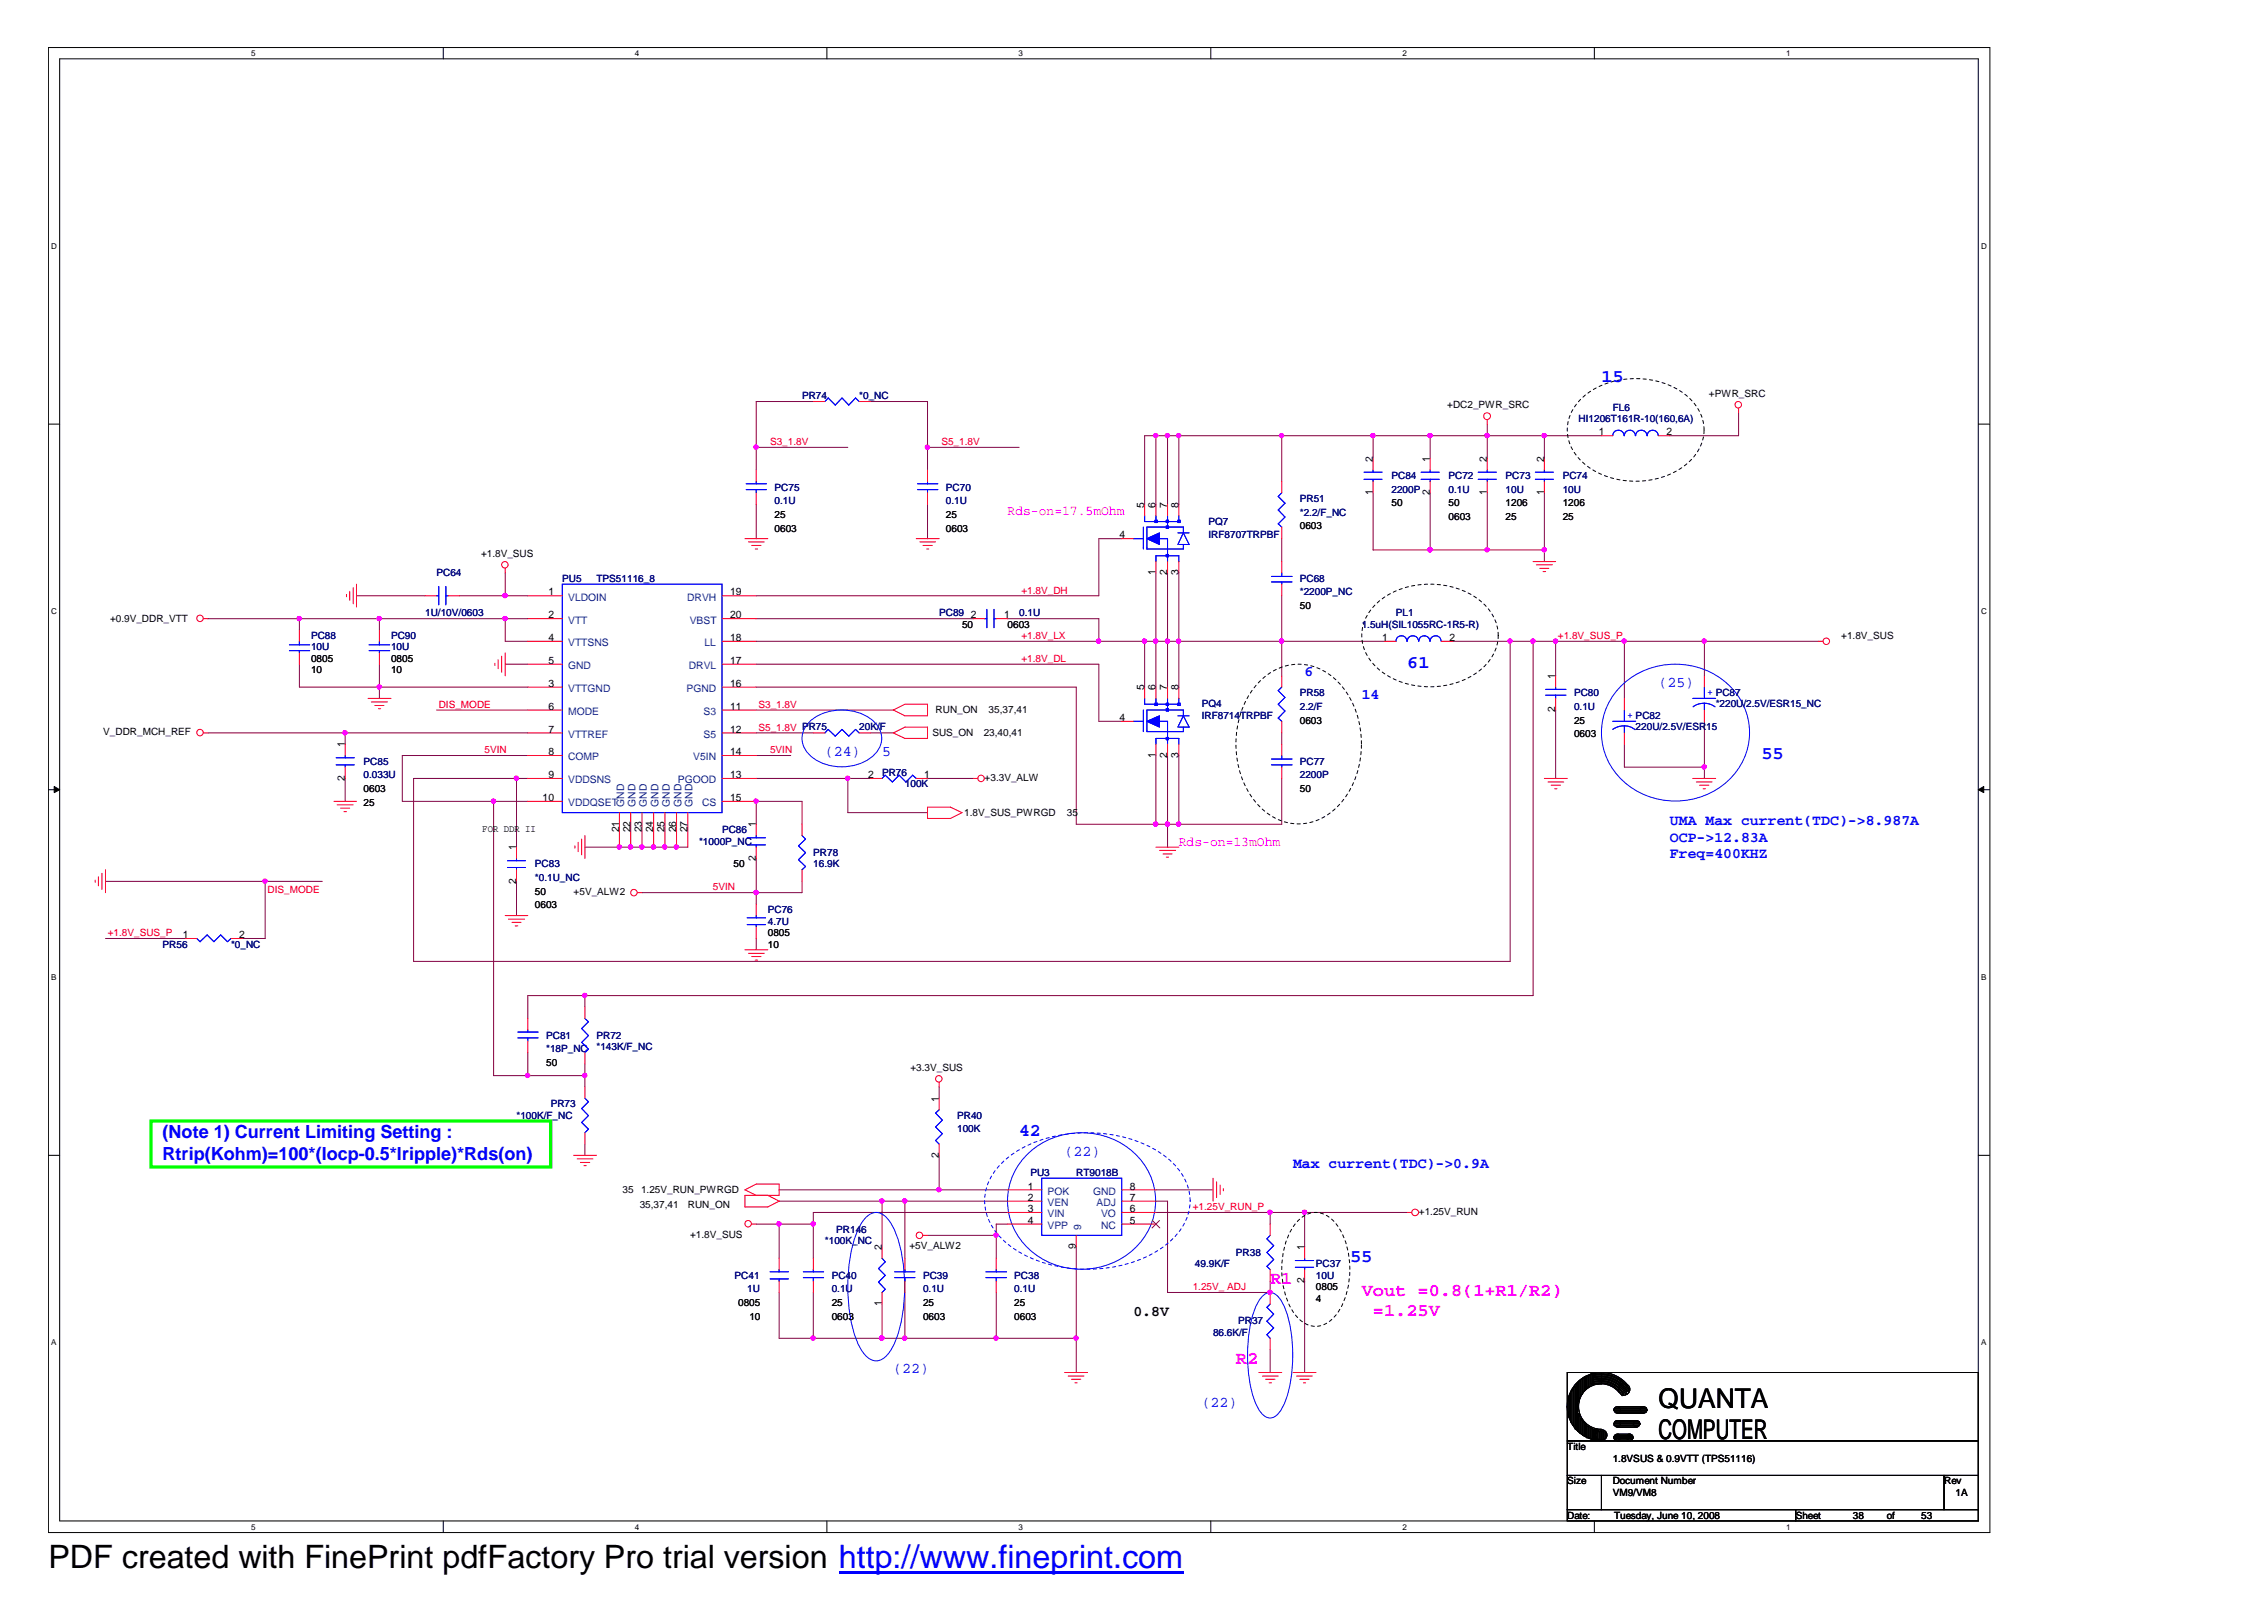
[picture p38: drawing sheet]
<svg xmlns="http://www.w3.org/2000/svg" width="297mm" height="210mm" viewBox="0 0 297 210" stroke-linecap="round" stroke-linejoin="round" font-family="sans-serif">
<defs><g id="words">
<text font-size="4.2" x="6.3" y="205.7">PDF created with FinePrint pdfFactory Pro trial version http://www.fineprint.com</text>
<g font-size="3.6">
<text x="217.6" y="184.7">QUANTA</text>
<text x="217.6" y="188.8">COMPUTER</text>
</g>
<g font-size="2.4" fill="#00f">
<text x="210.1" y="50.1">15</text>
<text x="184.7" y="87.6">61</text>
<text x="231.1" y="99.6">55</text>
<text x="21.3" y="149.3">(Note 1) Current Limiting Setting :</text>
<text x="133.7" y="149">42</text>
<text x="21.3" y="152.1">Rtrip(Kohm)=100*(Iocp-0.5*Iripple)*Rds(on)</text>
<text x="177.2" y="165.5">55</text>
</g>
<g font-size="2.4" fill="#f0f">
<text x="166.7" y="168.5">R1</text>
<text x="178.7" y="170">Vout =0.8(1+R1/R2)</text>
<text x="180.2" y="172.7">=1.25V</text>
<text x="162.2" y="179">R2</text>
</g>
<g font-size="1.9" fill="#00f">
<text x="171.2" y="88.7">6</text>
<text x="178.7" y="91.8">14</text>
<text x="217.6" y="90.2">(25)</text>
<text x="108.2" y="99.2">(24)</text>
<text x="115.7" y="99.2">5</text>
<text x="219.1" y="108.2">UMA Max current(TDC)-&gt;8.987A</text>
<text x="219.1" y="110.4">OCP-&gt;12.83A</text>
<text x="219.1" y="112.6">Freq=400KHZ</text>
<text x="139.7" y="151.6">(22)</text>
<text x="169.7" y="153.2">Max current(TDC)-&gt;0.9A</text>
<text x="117.2" y="180.1">(22)</text>
<text x="157.7" y="184.6">(22)</text>
</g>
<text font-size="1.9" x="148.7" y="172.7">0.8V</text>
<g font-size="1.8" fill="#f0f">
<text x="132.2" y="67.6">Rds-on=17.5mOhm</text>
<text x="154.7" y="111">Rds-on=13mOhm</text>
</g>
<g font-size="1.4">
<text x="209.8" y="57.1">1</text>
<text x="218.7" y="57.1">2</text>
<text x="180.1" y="65" transform="rotate(-90 180.1 65)">1</text>
<text x="180.1" y="60.6" transform="rotate(-90 180.1 60.6)">2</text>
<text x="187.6" y="65" transform="rotate(-90 187.6 65)">2</text>
<text x="187.6" y="60.6" transform="rotate(-90 187.6 60.6)">1</text>
<text x="195.1" y="65" transform="rotate(-90 195.1 65)">1</text>
<text x="195.1" y="60.6" transform="rotate(-90 195.1 60.6)">2</text>
<text x="202.6" y="65" transform="rotate(-90 202.6 65)">1</text>
<text x="202.6" y="60.6" transform="rotate(-90 202.6 60.6)">2</text>
<text x="146.9" y="70.6">4</text>
<text x="150.2" y="66.6" transform="rotate(-90 150.2 66.6)">5</text>
<text x="151.6" y="66.6" transform="rotate(-90 151.6 66.6)">6</text>
<text x="153.2" y="66.6" transform="rotate(-90 153.2 66.6)">7</text>
<text x="154.6" y="66.6" transform="rotate(-90 154.6 66.6)">8</text>
<text x="151.6" y="75.5" transform="rotate(-90 151.6 75.5)">1</text>
<text x="153.2" y="75.5" transform="rotate(-90 153.2 75.5)">2</text>
<text x="154.6" y="75.5" transform="rotate(-90 154.6 75.5)">3</text>
<text x="72" y="78.1">1</text>
<text x="72" y="81.1">2</text>
<text x="95.8" y="81.1">20</text>
<text x="95.8" y="78.1">19</text>
<text x="127.4" y="81.1">2</text>
<text x="131.8" y="81.1">1</text>
<text x="72" y="87.1">5</text>
<text x="72" y="84.1">4</text>
<text x="95.8" y="84.1">18</text>
<text x="95.8" y="87.1">17</text>
<text x="181.4" y="84.1">1</text>
<text x="190.2" y="84.1">2</text>
<text x="204.1" y="89.1" transform="rotate(-90 204.1 89.1)">1</text>
<text x="72" y="90.1">3</text>
<text x="72" y="93.1">6</text>
<text x="95.8" y="90.1">16</text>
<text x="95.8" y="93.1">11</text>
<text x="146.9" y="94.6">4</text>
<text x="150.2" y="90.6" transform="rotate(-90 150.2 90.6)">5</text>
<text x="151.6" y="90.6" transform="rotate(-90 151.6 90.6)">6</text>
<text x="153.2" y="90.6" transform="rotate(-90 153.2 90.6)">7</text>
<text x="154.6" y="90.6" transform="rotate(-90 154.6 90.6)">8</text>
<text x="204.1" y="93.4" transform="rotate(-90 204.1 93.4)">2</text>
<text x="45.3" y="98.1" transform="rotate(-90 45.3 98.1)">1</text>
<text x="72" y="99.1">8</text>
<text x="72" y="96.1">7</text>
<text x="95.8" y="99.1">14</text>
<text x="95.8" y="96.1">12</text>
<text x="151.6" y="99.5" transform="rotate(-90 151.6 99.5)">1</text>
<text x="153.2" y="99.5" transform="rotate(-90 153.2 99.5)">2</text>
<text x="154.6" y="99.5" transform="rotate(-90 154.6 99.5)">3</text>
<text x="45.3" y="102.5" transform="rotate(-90 45.3 102.5)">2</text>
<text x="71.2" y="105.1">10</text>
<text x="72" y="102.1">9</text>
<text x="95.8" y="105.1">15</text>
<text x="95.8" y="102.1">13</text>
<text x="113.9" y="102.1">2</text>
<text x="121.3" y="102.1">1</text>
<text x="67.7" y="111.6" transform="rotate(-90 67.7 111.6)">1</text>
<text x="81.2" y="109.2" transform="rotate(-90 81.2 109.2)">21</text>
<text x="82.7" y="109.2" transform="rotate(-90 82.7 109.2)">22</text>
<text x="84.2" y="109.2" transform="rotate(-90 84.2 109.2)">23</text>
<text x="85.7" y="109.2" transform="rotate(-90 85.7 109.2)">24</text>
<text x="87.2" y="109.2" transform="rotate(-90 87.2 109.2)">25</text>
<text x="88.7" y="109.2" transform="rotate(-90 88.7 109.2)">26</text>
<text x="90.2" y="109.2" transform="rotate(-90 90.2 109.2)">27</text>
<text x="99.2" y="113" transform="rotate(-90 99.2 113)">2</text>
<text x="99.2" y="108.6" transform="rotate(-90 99.2 108.6)">1</text>
<text x="67.7" y="115.9" transform="rotate(-90 67.7 115.9)">2</text>
<text x="24" y="123.1">1</text>
<text x="31.4" y="123.1">2</text>
<text x="123.2" y="144.5" transform="rotate(-90 123.2 144.5)">1</text>
<text x="123.2" y="151.9" transform="rotate(-90 123.2 151.9)">2</text>
<text x="134.9" y="156.1">1</text>
<text x="134.9" y="157.5">2</text>
<text x="134.9" y="159">3</text>
<text x="134.9" y="160.5">4</text>
<text x="148.3" y="160.5">5</text>
<text x="148.3" y="159">6</text>
<text x="148.3" y="157.5">7</text>
<text x="148.3" y="156.1">8</text>
<text x="115.7" y="164" transform="rotate(-90 115.7 164)">2</text>
<text x="141.2" y="163.9" transform="rotate(-90 141.2 163.9)">9</text>
<text x="171.2" y="164" transform="rotate(-90 171.2 164)">1</text>
<text x="115.7" y="171.4" transform="rotate(-90 115.7 171.4)">1</text>
<text x="171.2" y="168.4" transform="rotate(-90 171.2 168.4)">2</text>
</g>
<g font-size="1.4" fill="#004080">
<text x="74.5" y="78.8">VLDOIN</text>
<text x="74.5" y="81.8">VTT</text>
<text x="90.2" y="78.8">DRVH</text>
<text x="90.5" y="81.8">VBST</text>
<text x="74.5" y="87.8">GND</text>
<text x="74.5" y="84.8">VTTSNS</text>
<text x="90.4" y="87.8">DRVL</text>
<text x="92.5" y="84.8">LL</text>
<text x="74.5" y="90.8">VTTGND</text>
<text x="74.5" y="93.8">MODE</text>
<text x="90.1" y="90.8">PGND</text>
<text x="92.3" y="93.8">S3</text>
<text x="74.5" y="99.8">COMP</text>
<text x="74.5" y="96.8">VTTREF</text>
<text x="91" y="99.8">V5IN</text>
<text x="92.3" y="96.8">S5</text>
<text x="74.5" y="102.8">VDDSNS</text>
<text x="74.5" y="105.8">VDDQSET</text>
<text x="81.9" y="105.8" transform="rotate(-90 81.9 105.8)">GND</text>
<text x="83.4" y="105.8" transform="rotate(-90 83.4 105.8)">GND</text>
<text x="84.9" y="105.8" transform="rotate(-90 84.9 105.8)">GND</text>
<text x="86.4" y="105.8" transform="rotate(-90 86.4 105.8)">GND</text>
<text x="87.9" y="105.8" transform="rotate(-90 87.9 105.8)">GND</text>
<text x="88.9" y="102.8">PGOOD</text>
<text x="89.4" y="105.8" transform="rotate(-90 89.4 105.8)">GND</text>
<text x="90.9" y="105.8" transform="rotate(-90 90.9 105.8)">GND</text>
<text x="92.1" y="105.8">CS</text>
<text x="137.5" y="156.7">POK</text>
<text x="137.5" y="158.2">VEN</text>
<text x="137.5" y="159.7">VIN</text>
<text x="137.5" y="161.2">VPP</text>
<text x="141.9" y="161.3" transform="rotate(-90 141.9 161.3)">9</text>
<text x="143.4" y="156.7">GND</text>
<text x="143.9" y="158.2">ADJ</text>
<text x="144.5" y="161.2">NC</text>
<text x="144.5" y="159.7">VO</text>
</g>
<g font-size="1.3" fill="#000080">
<text x="105.2" y="52.4">PR74</text>
<text x="112.7" y="52.4">*0_NC</text>
<text x="211.6" y="53.9">FL6</text>
<text x="207.1" y="55.3">HI1206T161R-10(160,6A)</text>
<text x="101.6" y="64.4">PC75</text>
<text x="124.1" y="64.4">PC70</text>
<text x="170.6" y="65.8">PR51</text>
<text x="182.6" y="62.8">PC84</text>
<text x="182.6" y="64.7">2200P</text>
<text x="190.1" y="62.8">PC72</text>
<text x="190.1" y="64.7">0.1U</text>
<text x="197.6" y="62.8">PC73</text>
<text x="197.6" y="64.7">10U</text>
<text x="205.1" y="62.8">PC74</text>
<text x="205.1" y="64.7">10U</text>
<text x="101.6" y="66.1">0.1U</text>
<text x="124.1" y="66.1">0.1U</text>
<text x="158.6" y="68.8">PQ7</text>
<text x="158.6" y="70.6">IRF8707TRPBF</text>
<text x="170.6" y="67.7">*2.2/F_NC</text>
<text x="57.3" y="75.6">PC64</text>
<text x="73.8" y="76.3">PU5</text>
<text x="78.3" y="76.3">TPS51116_8</text>
<text x="170.6" y="76.3">PC68</text>
<text x="40.8" y="83.8">PC88</text>
<text x="51.3" y="83.8">PC90</text>
<text x="55.8" y="80.8">1U/10V/0603</text>
<text x="123.2" y="80.8">PC89</text>
<text x="133.7" y="80.8">0.1U</text>
<text x="170.6" y="78.1">*2200P_NC</text>
<text x="178.7" y="82.4">1.5uH(SIL1055RC-1R5-R)</text>
<text x="183.2" y="80.8">PL1</text>
<text x="40.8" y="85.3">10U</text>
<text x="51.3" y="85.3">10U</text>
<text x="112.7" y="95.8">20K/F</text>
<text x="157.7" y="92.8">PQ4</text>
<text x="157.7" y="94.3">IRF8714TRPBF</text>
<text x="170.6" y="91.3">PR58</text>
<text x="170.6" y="93.1">2.2/F</text>
<text x="206.5" y="91.3">PC80</text>
<text x="206.5" y="93.1">0.1U</text>
<text x="214.6" y="95.8">220U/2.5V/ESR15</text>
<text x="225.1" y="92.8">*220U/2.5V/ESR15_NC</text>
<text x="47.7" y="100.3">PC85</text>
<text x="115.7" y="101.8">PR76</text>
<text x="170.6" y="100.3">PC77</text>
<text x="47.7" y="102.1">0.033U</text>
<text x="118.7" y="103.3">100K</text>
<text x="170.6" y="102.1">2200P</text>
<text x="70.2" y="113.8">PC83</text>
<text x="91.7" y="110.8">*1000P_NC</text>
<text x="94.7" y="109.3">PC86</text>
<text x="106.7" y="112.3">PR78</text>
<text x="106.7" y="113.8">16.9K</text>
<text x="70.2" y="115.6">*0.1U_NC</text>
<text x="100.8" y="119.8">PC76</text>
<text x="21.3" y="124.3">PR56</text>
<text x="30.3" y="124.3">*0_NC</text>
<text x="100.8" y="121.3">4.7U</text>
<text x="71.7" y="136.3">PC81</text>
<text x="78.3" y="136.3">PR72</text>
<text x="78.3" y="137.8">*143K/F_NC</text>
<text x="71.7" y="138.1">*18P_NC</text>
<text x="67.8" y="146.8">*100K/F_NC</text>
<text x="72.3" y="145.3">PR73</text>
<text x="125.6" y="146.8">PR40</text>
<text x="125.6" y="148.6">100K</text>
<text x="135.2" y="154.3">PU3</text>
<text x="141.2" y="154.3">RT9018B</text>
<text x="109.7" y="161.8">PR146</text>
<text x="96.4" y="167.7">PC41</text>
<text x="108.2" y="163.3">*100K_NC</text>
<text x="109.1" y="167.7">PC40</text>
<text x="121.1" y="167.7">PC39</text>
<text x="133.1" y="167.7">PC38</text>
<text x="156.8" y="166.3">49.9K/F</text>
<text x="162.2" y="164.8">PR38</text>
<text x="172.7" y="166.3">PC37</text>
<text x="172.7" y="167.7">10U</text>
<text x="98" y="169.6">1U</text>
<text x="109.1" y="169.6">0.1U</text>
<text x="121.1" y="169.6">0.1U</text>
<text x="133.1" y="169.6">0.1U</text>
<text x="162.5" y="173.8">PR37</text>
<text x="159.2" y="175.2">86.6K/F</text>
</g>
<g font-size="1.3">
<text x="189.9" y="53.6">+DC2_PWR_SRC</text>
<text x="224.2" y="52.1">+PWR_SRC</text>
<text x="101.6" y="68">25</text>
<text x="101.6" y="69.7">0603</text>
<text x="124.1" y="68">25</text>
<text x="124.1" y="69.7">0603</text>
<text x="170.6" y="69.4">0603</text>
<text x="182.6" y="66.4">50</text>
<text x="190.1" y="66.4">50</text>
<text x="190.1" y="68.3">0603</text>
<text x="197.6" y="66.4">1206</text>
<text x="197.6" y="68.3">25</text>
<text x="205.1" y="66.4">1206</text>
<text x="205.1" y="68.3">25</text>
<text x="63.1" y="73">+1.8V_SUS</text>
<text x="14.4" y="81.6">+0.9V_DDR_VTT</text>
<text x="126.2" y="82.4">50</text>
<text x="132.2" y="82.4">0603</text>
<text x="170.6" y="79.9">50</text>
<text x="241.6" y="83.8">+1.8V_SUS</text>
<text x="40.8" y="88.3">10</text>
<text x="40.8" y="86.8">0805</text>
<text x="51.3" y="88.3">10</text>
<text x="51.3" y="86.8">0805</text>
<text x="122.8" y="93.6">RUN_ON</text>
<text x="129.7" y="93.6">35,37,41</text>
<text x="170.6" y="94.9">0603</text>
<text x="206.5" y="94.9">25</text>
<text x="13.5" y="96.4">V_DDR_MCH_REF</text>
<text x="122.3" y="96.6">SUS_ON</text>
<text x="129.1" y="96.6">23,40,41</text>
<text x="206.5" y="96.7">0603</text>
<text x="47.7" y="103.9">0603</text>
<text x="47.7" y="105.7">25</text>
<text x="126.5" y="107.1">1.8V_SUS_PWRGD</text>
<text x="129.2" y="102.4">+3.3V_ALW</text>
<text x="140" y="107.1">35</text>
<text x="170.6" y="103.9">50</text>
<text x="63.3" y="109.2">FOR DDR II</text>
<text x="96.3" y="113.8">50</text>
<text x="70.2" y="117.4">50</text>
<text x="70.2" y="119.2">0603</text>
<text x="75.3" y="117.4">+5V_ALW2</text>
<text x="100.8" y="124.3">10</text>
<text x="100.8" y="122.8">0805</text>
<text x="71.7" y="139.9">50</text>
<text x="119.5" y="140.5">+3.3V_SUS</text>
<text x="81.7" y="156.5">35</text>
<text x="83.9" y="158.5">35,37,41</text>
<text x="84.1" y="156.5">1.25V_RUN_PWRGD</text>
<text x="90.3" y="158.5">RUN_ON</text>
<text x="186.2" y="159.4">+1.25V_RUN</text>
<text x="90.6" y="162.4">+1.8V_SUS</text>
<text x="119.3" y="163.8">+5V_ALW2</text>
<text x="96.9" y="171.3">0805</text>
<text x="98.3" y="173.2">10</text>
<text x="109.1" y="171.3">25</text>
<text x="109.1" y="173.2">0603</text>
<text x="121.1" y="171.3">25</text>
<text x="121.1" y="173.2">0603</text>
<text x="133.1" y="171.3">25</text>
<text x="133.1" y="173.2">0603</text>
<text x="172.7" y="170.7">4</text>
<text x="172.7" y="169.3">0805</text>
<text x="205.7" y="190.2">Title</text>
<text x="211.6" y="191.7">1.8VSUS &amp; 0.9VTT (TPS51116)</text>
<text x="205.7" y="194.7">Size</text>
<text x="211.6" y="196.2">VM9/VM8</text>
<text x="211.6" y="194.7">Document Number</text>
<text x="255.1" y="194.7">Rev</text>
<text x="256.6" y="196.2">1A</text>
<text x="205.7" y="199.2">Date:</text>
<text x="211.8" y="199.2">Tuesday, June 10, 2008</text>
<text x="235.6" y="199.2">Sheet</text>
<text x="243.1" y="199.2">38</text>
<text x="247.6" y="199.2">of</text>
<text x="252.1" y="199.2">53</text>
</g>
<g font-size="1.3" fill="#f00">
<text x="101" y="58.4">S3_1.8V</text>
<text x="123.5" y="58.4">S5_1.8V</text>
<text x="134" y="77.9">+1.8V_DH</text>
<text x="134" y="83.8">+1.8V_LX</text>
<text x="204.4" y="83.8">+1.8V_SUS_P</text>
<text x="134" y="86.8">+1.8V_DL</text>
<text x="57.6" y="92.9">DIS_MODE</text>
<text x="99.5" y="92.9">S3_1.8V</text>
<text x="99.5" y="95.9">S5_1.8V PR75</text>
<text x="63.6" y="98.8">5VIN</text>
<text x="101" y="98.8">5VIN</text>
<text x="35.1" y="117.1">DIS_MODE</text>
<text x="93.6" y="116.8">5VIN</text>
<text x="14.1" y="122.8">+1.8V_SUS_P</text>
<text x="156.5" y="158.8">+1.25V_RUN_P</text>
<text x="156.5" y="169.3">1.25V_ ADJ</text>
</g>
<g font-size="1.3" fill="#00f">
<text x="213.6" y="94.2">+ PC82</text>
<text x="224.1" y="91.2">+ PC87</text>
</g>
<g font-size="1.1">
<text x="33" y="7.4">5</text>
<text x="83.3" y="7.4">4</text>
<text x="133.6" y="7.4">3</text>
<text x="184" y="7.4">2</text>
<text x="234.4" y="7.4">1</text>
<text x="6.7" y="32.7">D</text>
<text x="260" y="32.7">D</text>
<text x="6.7" y="80.6">C</text>
<text x="260" y="80.6">C</text>
<text x="6.7" y="128.5">B</text>
<text x="260" y="128.5">B</text>
<text x="6.7" y="176.5">A</text>
<text x="260" y="176.5">A</text>
<text x="33" y="200.7">5</text>
<text x="83.3" y="200.7">4</text>
<text x="133.6" y="200.7">3</text>
<text x="184" y="200.7">2</text>
<text x="234.4" y="200.7">1</text>
</g>
</g></defs>
<g fill="none" stroke="#000" stroke-width=".13">
<path d="M6.3 6.2h254.8v194.9h-254.8zM7.8 7.7h251.8v191.8h-251.8zM58.2 6.2v1.5M108.5 6.2v1.5M158.9 6.2v1.5M209.2 6.2v1.5M6.3 55.6h1.5M259.6 55.6h1.5M6.3 103.6h1.5M259.6 103.6h1.5M6.3 151.6h1.5M259.6 151.6h1.5"/>
<path d="M58.2 199.5v1.5M108.5 199.5v1.5M158.9 199.5v1.5M205.7 180.1h53.9v8.9h-53.9zM205.7 189h53.9v4.6h-53.9zM205.7 193.6h4.4v4.4h-4.4zM205.7 198h29.9v1.5h-29.9zM205.8 183.5v2.1l.2 .5v-3l.1-.3v3.7l.1 .2v-4.2l.2-.3v4.8l.1 .1v-5.1l.2-.2v5.8M207.1 181.2v2.6l.2-.4v-2.2l.1-.1v2l.2-.2v-2l.1-.1v1.8l.2-.1v-1.8h.1v1.6l.2-.1v-1.5l.2-.2v1.5l.1-.2v-1.3l.2-.1v1.4M208.8 180.4l.2-.2v1.5l-.2-.2zM209 181.6a3.1 3.1 0 0 1 3.9 1.5M209 181.4a3.4 3.4 0 0 1 4.1 1.7"/>
<path d="M209 181.3l1.1-.2a3.4 3.4 0 0 1 3 1.7M209 181.1l1.1-.2a3.5 3.5 0 0 1 3.2 2M209 181l1.1-.2a3.8 3.8 0 0 1 3.4 2.1M209 180.8l1.1-.1a3.9 3.9 0 0 1 3.4 1.9M209 180.7l1.1-.2a4.1 4.1 0 0 1 3.6 2.1M209 180.4l1.1-.2a4.4 4.4 0 0 1 3.7 2.1M209 187.4v1.3h-.2v-1.3l-.1-.1v1.4l-.2-.1v-1.3l-.1-.2v1.5h-.2v-1.6l-.2-.2v1.6h-.1v-1.7l-.2-.2v1.8l-.1-.2v-1.7l-.2-.3v1.9l-.1-.2v-2l-.2-.4v2.3h-.1v-6.2l-.2 .2v5.9M209 187.6h.1v1.1h.2v-1.1h.1v1.3h-.3l.4-1.3v1.3l.2-.2v-1.1l.1 .2v1.1h.2v-1.2h.1v1.2h.2v-1.2h.1v1.2l.2-.2v-.9l.1 .2v.6M209 180.5l1.1-.1a4.1 4.1 0 0 1 3.7 2.1M209.1 180.4v1.1M209.2 199.5v1.5M210.1 193.6h45v4.4h-45z"/>
<path d="M210.1 180.1a4.4 4.4 0 0 1 3.5 1.7M210.1 180.1h.1a4.4 4.4 0 0 0-4.5 4.5v-.1a4.4 4.4 0 0 0 4.5 4.5h-.1M210.1 181.5a2.97 2.97 0 0 1 2.3 1.1M210.1 181.5a2.98 2.98 0 0 0-3 3 2.98 2.98 0 0 0 3 3M210.1 180.1h-.7l-.7 .2M210.1 181.5l-1.1 .2M211.9 184.7h4.1v.1h-4.2v.2h4.4l-.2 .1h-4.1l.2 .2h3.9M211.9 188.3h2.3v.1h-2.4v.2h2.5l-.1 .1h-2.4l.3 .2h2.1M211.9 186.5h3.2v.2h-3.2l-.1 .1h3.4l-.1 .2h-3.3l.3 .1h2.8M212.3 188.1h1.6M212.3 189h1.6M212.3 187.3h2.5"/>
<path d="M212.3 186.4h2.5M212.3 185.4h3.4M212.3 184.5h3.4M235.6 198h24v1.5h-24zM255.1 193.6h4.5v4.4h-4.5z"/>
<circle cx="210.1" cy="188.3" r=".74"/>
<circle cx="212.2" cy="188.6" r=".43"/>
<circle cx="212.2" cy="186.8" r=".43"/>
<circle cx="212.2" cy="185" r=".43"/>
<circle cx="213.1" cy="182.3" r=".75"/>
<circle cx="213.9" cy="188.6" r=".43"/>
<circle cx="214.8" cy="186.8" r=".43"/>
<circle cx="215.7" cy="185" r=".44"/>
</g>
<g fill="#000" stroke="#000" stroke-width=".13">
<path d="M7.1 103.2l.7 .4-.7 .4z" fill-rule="evenodd"/>
<path d="M259.6 103.6l.7-.4v.8z" fill-rule="evenodd"/>
</g>
<g fill="none" stroke="#800040" stroke-width=".13">
<path d="M99.2 58.7h12.1M106.7 52.7h-7.5v9M114.2 52.7h7.5v9M121.7 58.7h12M151.7 57.2v9M153.2 57.2v9M154.7 57.2v9M168.2 57.2v6M180.2 57.2v3M187.7 57.2v3M195.2 55.7v4.5M202.6 57.2v3"/>
<path d="M210.1 57.2h-59.9v9M228.1 54.2v3h-9M46.8 78.2h9M60.3 78.2h9M66.3 75.2v3M99.2 66.2v4.5M121.7 66.2v4.5M147.2 70.7h-3v7.5h-45M151.7 75.2v14.9M153.2 75.2v14.9M154.7 75.2v14.9M168.2 70.7v3"/>
<path d="M168.2 78.2v10.5M180.2 64.7v7.5h22.4M187.7 64.7v7.5M195.2 64.7v7.5M202.6 64.7v9M27.3 81.2h42M27.3 96.2h42M39.3 87.1v3h30M39.3 81.2v1.4M45.3 96.2v1.4M49.8 81.2v1.4M49.8 87.1v4.5"/>
<path d="M57.3 93.1h12M66.3 81.2v2.9h3M66.3 87.1h3M69.3 99.1h-16.5v6h16.5M99.2 84.1h82.5M99.2 81.2h28.5M99.2 90.1h42v18h27v-6M99.2 99.1h4.6M99.2 87.1h45v7.5h3M99.2 93.1h18M99.2 96.2h7.5M114.2 96.2h3"/>
<path d="M132.2 81.2h12v2.9M150.2 84.1v6M151.7 99.1v9M153.2 99.1v12M154.7 99.1v9M168.2 96.2v1.4M190.7 84.1h47.9M198.2 84.1v42h-143.9v-24h15M201.2 84.1v46.5h-131.9v3M204.1 84.1v4.6M204.1 93.1v9M213.1 84.1v7.5"/>
<path d="M213.1 97.6v3h10.5M223.6 84.1v4.6M223.6 94.6v7.5M13.8 115.6h28.5M34.8 115.6v7.5h-3M45.3 102.1v3M64.8 105.1v36h12M67.8 102.1v9M67.8 115.6v4.5M76.8 111.1h13.5M99.2 108.1v-3h6v3M99.2 112.6v6"/>
<path d="M99.2 102.1h15M105.2 115.6v1.5h-21M111.3 102.1v4.5h10.4M121.7 102.1h6M13.8 123.1h10.5M69.3 138.1v3M76.8 130.6v1.5M76.8 139.6v3M99.2 123.1v1.5M76.8 150.1v1.5M102.2 156.1h30M102.2 157.6h30"/>
<path d="M115.7 157.6v6M118.7 157.6v7.5M123.2 142.6v1.5M123.2 151.6v4.5M132.2 159.1h-25.5v6M151.7 157.6h1.5v12h13.5v-1.5M151.7 156.1h7.5M151.7 159.1h33M166.7 159.1v1.5M171.2 159.1v4.5M99.2 160.6h7.5M102.2 160.6v4.5"/>
<path d="M102.2 169.6v6h39M106.7 169.6v6M115.7 171.1v4.5M118.7 169.6v6M121.7 162.1h9M130.7 169.6v6M132.2 160.6h-1.5v4.5M141.2 163.6v16.5M166.7 177.1v3M171.2 168.1v12"/>
</g>
<g fill="#f0f" stroke="#f0f" stroke-width=".13">
<circle cx="76.7" cy="141.1" r=".29"/>
<circle cx="69.2" cy="141.1" r=".29"/>
<circle cx="76.7" cy="130.6" r=".29"/>
<circle cx="198.1" cy="84.1" r=".29"/>
<circle cx="121.7" cy="58.7" r=".29"/>
<circle cx="187.6" cy="72.1" r=".29"/>
<circle cx="223.6" cy="84.1" r=".29"/>
<circle cx="154.7" cy="84.1" r=".29"/>
<circle cx="151.6" cy="108.1" r=".29"/>
<circle cx="204.1" cy="84.1" r=".29"/>
<circle cx="213.1" cy="84.1" r=".29"/>
<circle cx="154.7" cy="108.1" r=".29"/>
<circle cx="195.1" cy="72.1" r=".29"/>
<circle cx="202.6" cy="57.1" r=".29"/>
<circle cx="195.1" cy="57.1" r=".29"/>
<circle cx="180.1" cy="57.1" r=".29"/>
<circle cx="187.6" cy="57.1" r=".29"/>
<circle cx="202.6" cy="72.1" r=".29"/>
<circle cx="99.2" cy="58.7" r=".29"/>
<circle cx="99.2" cy="117.1" r=".29"/>
<circle cx="99.2" cy="105.1" r=".29"/>
<circle cx="168.2" cy="84.1" r=".29"/>
<circle cx="150.2" cy="84.1" r=".29"/>
<circle cx="153.2" cy="84.1" r=".29"/>
<circle cx="144.2" cy="84.1" r=".29"/>
<circle cx="111.2" cy="102.1" r=".29"/>
<circle cx="153.2" cy="57.1" r=".29"/>
<circle cx="151.6" cy="84.1" r=".29"/>
<circle cx="151.6" cy="57.1" r=".29"/>
<circle cx="153.2" cy="108.1" r=".29"/>
<circle cx="34.8" cy="115.6" r=".29"/>
<circle cx="66.3" cy="81.1" r=".29"/>
<circle cx="39.3" cy="81.1" r=".29"/>
<circle cx="49.8" cy="81.1" r=".29"/>
<circle cx="201.1" cy="84.1" r=".29"/>
<circle cx="88.7" cy="111.1" r=".29"/>
<circle cx="84.2" cy="111.1" r=".29"/>
<circle cx="81.2" cy="111.1" r=".29"/>
<circle cx="82.7" cy="111.1" r=".29"/>
<circle cx="87.2" cy="111.1" r=".29"/>
<circle cx="85.7" cy="111.1" r=".29"/>
<circle cx="49.8" cy="90.1" r=".29"/>
<circle cx="168.2" cy="57.1" r=".29"/>
<circle cx="45.3" cy="96.1" r=".29"/>
<circle cx="223.6" cy="100.6" r=".29"/>
<circle cx="154.7" cy="57.1" r=".29"/>
<circle cx="64.7" cy="105.1" r=".29"/>
<circle cx="67.7" cy="102.1" r=".29"/>
<circle cx="66.3" cy="78.1" r=".29"/>
<circle cx="123.2" cy="156.1" r=".29"/>
<circle cx="102.2" cy="160.6" r=".29"/>
<circle cx="130.7" cy="175.5" r=".29"/>
<circle cx="141.2" cy="175.5" r=".29"/>
<circle cx="106.7" cy="175.5" r=".29"/>
<circle cx="118.7" cy="175.5" r=".29"/>
<circle cx="171.2" cy="159" r=".29"/>
<circle cx="166.6" cy="159" r=".29"/>
<circle cx="118.7" cy="157.6" r=".29"/>
<circle cx="115.7" cy="175.5" r=".29"/>
<circle cx="106.7" cy="160.6" r=".29"/>
<circle cx="166.6" cy="169.5" r=".29"/>
<circle cx="130.7" cy="162" r=".29"/>
<circle cx="115.7" cy="157.6" r=".29"/>
</g>
<g fill="none" stroke="#f00" stroke-width=".13">
<path d="M106.7 52.7h1.5M112.7 52.7h1.5M195.2 55.1v.6M210.1 57.2h1.5M217.6 57.2h1.5M228.1 53.6v.6M45.5 78v.3M45.9 77.6v1.2M46.4 77.1v2.1M46.8 76.6v3M55.8 78.2h1.5M58.8 78.2h1.5"/>
<path d="M66.3 74.6v.6M69.3 78.2h4.5M94.7 78.2h4.5M97.7 70.7h3.1M98.2 71.1h2.1M98.6 71.6h1.3M99.1 72h.3M99.2 61.7v1.5M99.2 64.7v1.5M120.2 70.7h3M120.7 71.1h2.1M121.1 71.6h1.2"/>
<path d="M121.6 72h.3M121.7 61.7v1.5M121.7 64.7v1.5M147.2 70.7h1.5M150.2 66.2v1.5M151.7 66.2v1.5M151.7 73.7v1.5M153.2 66.2v1.5M153.2 73.7v1.5M154.7 66.2v1.5M154.7 73.7v1.5M168.2 63.2v1.5"/>
<path d="M168.2 69.1v1.6M168.2 73.7v1.5M168.2 76.6v1.6M180.2 60.2v1.5M180.2 63.2v1.5M187.7 60.2v1.5M187.7 63.2v1.5M195.2 60.2v1.5M195.2 63.2v1.5M201.2 73.7h2.9M201.6 74.1h2.1M202.1 74.6h1.1"/>
<path d="M202.5 75h.3M202.6 60.2v1.5M202.6 63.2v1.5M26.7 81.2h.6M26.7 96.2h.6M39.3 82.6v1.5M39.3 85.7v1.4M45.3 97.6v1.5M48.3 91.6h3M48.7 92.1h2.1M49.2 92.6h1.2M49.7 93h.3"/>
<path d="M49.8 82.6v1.5M49.8 85.7v1.4M64.9 87v.3M65.4 86.5v1.2M65.8 86.1v2.1M66.3 85.7v3M69.3 81.2h4.5M69.3 84.1h4.5M69.3 96.2h4.5M69.3 87.1h4.5M69.3 90.1h4.5M69.3 99.1h4.5"/>
<path d="M69.3 93.1h4.5M94.7 81.2h4.5M94.7 84.1h4.5M94.7 96.2h4.5M94.7 87.1h4.5M94.7 90.1h4.5M94.7 99.1h4.5M94.7 93.1h4.5M106.7 96.2h1.5M112.7 96.2h1.5M117.2 93.1l1.5-.7h3v1.5h-3zM117.2 96.2l1.5-.8h3v1.5h-3z"/>
<path d="M127.7 81.2h1.5M130.7 81.2h1.5M147.2 94.6h1.5M150.2 90.1v1.5M151.7 90.1v1.5M151.7 97.6v1.5M153.2 90.1v1.5M153.2 97.6v1.5M154.7 90.1v1.5M154.7 97.6v1.5M168.2 88.7v1.4M168.2 94.6v1.6"/>
<path d="M168.2 97.6v1.5M181.7 84.1h1.5M189.1 84.1h1.6M204.1 88.7v1.4M204.1 91.6v1.5M213.1 91.6v1.5M213.1 96.2v1.4M223.6 88.7v1.4M223.6 93.1v1.5M238.6 84.1h.6M12.5 115.5v.3M12.9 115v1.2"/>
<path d="M13.4 114.6v2.1M13.8 114.1v3M43.8 105.1h3M44.2 105.6h2.2M44.7 106h1.2M45.1 106.5h.4M45.3 100.6v1.5M67.8 111.1v1.5M67.8 114.1v1.5M69.3 105.1h4.5M69.3 102.1h4.5M75.4 111v.3"/>
<path d="M75.9 110.5v1.2M76.3 110.1v2.1M76.8 109.6v3M81.3 106.6v4.5M82.8 106.6v4.5M83.7 117.1h.5M84.2 106.6v4.5M85.8 106.6v4.5M87.2 106.6v4.5M88.8 106.6v4.5M90.3 106.6v4.5M94.7 105.1h4.5"/>
<path d="M94.7 102.1h4.5M99.2 108.1v1.5M99.2 111.1v1.5M99.2 118.6v1.5M105.2 108.1v1.5M105.2 114.1v1.5M114.2 102.1h1.5M120.2 102.1h1.5M121.7 105.9h3l1.5 .7-1.5 .8h-3zM127.7 102.1h.6M151.7 111.1h3M152.1 111.6h2.2"/>
<path d="M152.6 112h1.2M153 112.5h.3M168.2 100.6v1.5M202.6 102.1h3.1M203.1 102.6h2.1M203.5 103h1.3M204 103.5h.3M222.1 102.1h3M222.6 102.6h2.1M223 103h1.2M223.5 103.5h.3M24.3 123.1h1.5"/>
<path d="M30.3 123.1h1.5M66.3 120.1h3M66.7 120.6h2.1M67.2 121h1.2M67.6 121.5h.3M69.3 133.6v1.5M69.3 136.6v1.5M76.8 132.1v1.5M76.8 138.1v1.5M97.7 124.6h3.1M98.2 125.1h2.1M98.6 125.5h1.3"/>
<path d="M99.1 126h.3M99.2 121.6v1.5M75.3 151.6h3M75.7 152h2.1M76.2 152.5h1.2M76.6 152.9h.3M76.8 142.6v1.5M76.8 148.6v1.5M99.2 156.8l-1.5-.7 1.5-.8h3v1.5h-4.5v1.5h3.1l1.4-.7-1.4-.8M123.2 142v.6M123.2 144.1v1.5M123.2 150.1v1.5"/>
<path d="M132.2 159.1h4.5M132.2 156.1h4.5M132.2 157.6h4.5M147.2 159.1h4.5M147.2 156.1h4.5M147.2 157.6h4.5M159.2 154.6v3M159.6 155v2.1M160.1 155.5v1.2M160.5 155.9v.3M184.7 159.1h.6M98.6 160.6h.6"/>
<path d="M102.2 165.1v1.5M102.2 168.1v1.5M106.7 165.1v1.5M106.7 168.1v1.5M115.7 163.6v1.5M115.7 169.6v1.5M118.7 165.1v1.5M118.7 168.1v1.5M121.1 162.1h.6M130.7 165.1v1.5M130.7 168.1v1.5M132.2 160.6h4.5"/>
<path d="M141.2 162.1v1.5M147.2 160.6h4.5M166.7 160.6v1.5M166.7 166.6v1.5M166.7 169.6v1.5M166.7 175.6v1.5M171.2 163.6v1.5M171.2 166.6v1.5M139.7 180.1h3M140.2 180.5h2M140.6 180.9h1.2M141.1 181.4h.3"/>
<path d="M165.2 180.1h3M165.7 180.5h2M166.1 180.9h1.2M166.5 181.4h.3M169.7 180.1h3M170.1 180.5h2.1M170.6 180.9h1.2M171 181.4h.3"/>
<circle cx="195.1" cy="54.6" r=".45"/>
<circle cx="228.1" cy="53.1" r=".43"/>
<circle cx="66.2" cy="74.1" r=".43"/>
<circle cx="26.2" cy="96.1" r=".43"/>
<circle cx="26.2" cy="81.1" r=".43"/>
<circle cx="239.6" cy="84.1" r=".43"/>
<circle cx="83.2" cy="117.1" r=".43"/>
<circle cx="128.7" cy="102.1" r=".43"/>
<circle cx="123.2" cy="141.5" r=".43"/>
<circle cx="185.7" cy="159.1" r=".44"/>
<circle cx="98.2" cy="160.5" r=".43"/>
<circle cx="120.6" cy="162.1" r=".43"/>
</g>
<path d="M19.8 147.1h52.5v6h-52.5z" fill="none" stroke="#0f0" stroke-width=".42"/>
<g fill="none" stroke="#00f" stroke-width=".13">
<path d="M108.2 52.7l.5-.5 .9 .9 .9-.9 .9 .9 .9-.9 .4 .5M211.6 57.2a.74 .74 0 0 1 .8-.8 .74 .74 0 0 1 .7 .8M213.1 57.2a.72 .72 0 0 1 .8-.8 .72 .72 0 0 1 .7 .8M214.6 57.2a.74 .74 0 0 1 .8-.8 .74 .74 0 0 1 .7 .8M216.2 57.2a.72 .72 0 0 1 .7-.8 .72 .72 0 0 1 .7 .8M57.3 78.2h.3M57.6 76.9v2.4M58.5 78.2h.3M58.5 76.9v2.4M73.8 76.6h20.9v30h-20.9zM97.9 64.2h2.7M97.9 63.5h2.7"/>
<path d="M99.2 63.2v.3M99.2 64.2v.5M120.4 64.2h2.7M120.4 63.5h2.7M121.7 63.2v.3M121.7 64.2v.5M129.5 79.9v2.5M130.4 79.9v2.5M148.7 70.7h1.3M150 69.1v2.9M150.2 67.7v.7h4.5v-.7M151.6 68.3h.2v.3h-.2z"/>
<path d="M151.7 67.7v.7M151.7 73.7v-.8h3v.8M152.1 70.7h1.1v3M153 68.3h.3v.3h-.3zM153 69h.3v.3h-.3zM153 72.7h.3v.3h-.3zM153.2 67.7v1.4M154.6 68.3h.3v.3h-.3zM154.6 69.9h1.4M155.3 69.9v-.8h-4.8v2.9h4.8v-.6M155.3 69.9l.7 1.5h-1.3M155.3 69.9l-.7 1.5"/>
<path d="M166.8 75.6h2.7M166.8 76.3h2.7M168.2 75.2v.4M168.2 76.3v.3M168.2 64.7l-.5 .4 .9 .9-.9 .9 .9 .9-.9 .9 .5 .4M179 61.9h2.4M179 62.9h2.4M180.2 61.7v.2M180.2 62.9v.3M186.5 61.9h2.3M186.5 62.9h2.3M187.7 61.7v.2"/>
<path d="M187.7 62.9v.3M194 61.9h2.3M194 62.9h2.3M195.2 61.7v.2M195.2 62.9v.3M201.5 61.9h2.3M201.5 62.9h2.3M202.6 61.7v.2M202.6 62.9v.3M38 84.6h2.6M38 85.4h2.6M39.3 84.1v.5"/>
<path d="M39.3 85.4v.3M44.1 99.4h2.4M45.3 99.1v.3M48.4 84.6h2.7M48.4 85.4h2.7M49.8 84.1v.5M49.8 85.4v.3M106.5 94.5a6.7 6.7 0 0 1 8 0 2.94 2.94 0 0 1 0 4.8 6.6 6.6 0 0 1-8 0 2.96 2.96 0 0 1 0-4.8zM108.2 96.2l.5-.5 .9 .9 .9-.9 .9 .9 .9-.9 .4 .5M129.2 81.2h.3M130.4 81.2h.3M148.7 94.6h1.3"/>
<path d="M150 93.1v2.9M150.2 91.6v.8h4.5v-.8M151.6 92.3h.2v.3h-.2zM151.7 91.6v.8M151.7 97.6v-.7h3v.7M152.1 94.6h1.1v3M153 92.3h.3v.3h-.3zM153 93h.3v.3h-.3zM153 96.7h.3v.3h-.3zM153.2 91.6v1.5M154.6 92.3h.3v.3h-.3zM154.6 93.9h1.4"/>
<path d="M155.3 93.9v-.8h-4.8v2.9h4.8v-.6M155.3 93.9l.7 1.5h-1.3M155.3 93.9l-.7 1.5M166.8 99.6h2.7M168.2 99.1v.5M168.2 90.1l-.5 .5 .9 .9-.9 .9 .9 .9-.9 .9 .5 .4M183.2 84.1a.72 .72 0 0 1 .7-.7 .72 .72 0 0 1 .7 .7M184.7 84.1a.74 .74 0 0 1 .7-.7 .74 .74 0 0 1 .7 .7M186.2 84.1a.72 .72 0 0 1 .7-.7 .72 .72 0 0 1 .7 .7M187.7 84.1a.72 .72 0 0 1 .7-.7 .72 .72 0 0 1 .7 .7M202.8 91.2h2.7M202.8 90.4h2.7"/>
<path d="M204.1 90.1v.3M204.1 91.2v.4M211.6 94.6h3M212.6 90.1a10.2 10.2 0 0 1 15.8 1.8 8.6 8.6 0 0 1-4 12.1 10 10 0 0 1-13.6-4.6 8.5 8.5 0 0 1 1.8-9.3zM213.1 95.2a2.1 2.1 0 0 1 1.4 .5M213.1 95.2a2.57 2.57 0 0 0-1.5 .5M213.1 93.1v1.5M213.1 95.2v1M222.1 91.6h3M223.6 92.3a2.41 2.41 0 0 1 1.4 .4M223.6 92.3a2.34 2.34 0 0 0-1.4 .4M223.6 90.1v1.5"/>
<path d="M223.6 92.3v.8M44.1 100.3h2.4M45.3 100.3v.3M66.6 113.8h2.4M66.6 112.9h2.4M67.8 112.6v.3M67.8 113.8v.3M98 110.8h2.5M98 109.9h2.5M99.2 109.6v.3M99.2 110.8v.3M105.2 109.6l.5 .5-.9 .9 .9 .9-.9 .9 .9 .9-.5 .4"/>
<path d="M115.7 102.1l.5-.4 .9 .9 .9-.9 .9 .9 .9-.9 .4 .4M166.8 100.3h2.7M168.2 100.3v.3M25.8 123.1l.4 .4 1-.8 .9 .8 .9-.8 .8 .8 .5-.4M67.9 136.2h2.7M67.9 135.4h2.7M69.3 135.1v.3M69.3 136.2v.4M76.8 133.6l.4 .4-.9 .9 .9 1-.9 .9 .9 .8-.4 .5M98 121.3h2.5M98 120.4h2.5M99.2 120.1v.3"/>
<path d="M99.2 121.3v.3M76.8 144.1l.4 .4-.9 .9 .9 1-.9 .8 .9 .9-.4 .5M113.4 160a1.81 1.81 0 0 1 3.1 0 12.3 12.3 0 0 1 2 6 21.1 21.1 0 0 1-1.1 10.1 4.1 4.1 0 0 1-1.9 2.3 1.84 1.84 0 0 1-2.1-.8 12.2 12.2 0 0 1-2-6 21.4 21.4 0 0 1 1.1-10.2zM123.2 145.6l-.4 .4 .9 1-.9 .8 .9 .9-.9 .9 .4 .5M134.6 151.6a10.2 10.2 0 0 1 15.9 1.7 8.6 8.6 0 0 1-4 12.2 10 10 0 0 1-13.6-4.7 8.4 8.4 0 0 1 1.7-9.2zM136.7 154.6h10.5v7.5h-10.5zM101 166.8h2.5M101 167.8h2.5M102.2 166.6v.2M102.2 167.8v.3M105.4 167.6h2.7M105.4 166.8h2.7"/>
<path d="M106.7 166.6v.2M106.7 167.6v.5M115.7 165.1l.5 .4-.9 .9 .9 .9-.9 .9 .9 .9-.5 .5M117.4 167.6h2.7M117.4 166.8h2.7M118.7 166.6v.2M118.7 167.6v.5M129.4 167.6h2.7M129.4 166.8h2.7M130.7 166.6v.2M130.7 167.6v.5M165.7 170a1.25 1.25 0 0 1 1.9 0 9.2 9.2 0 0 1 1.9 5.2 18.2 18.2 0 0 1-1.1 9.2 2.31 2.31 0 0 1-1.7 1.6 2.3 2.3 0 0 1-1.8-1.6 18.7 18.7 0 0 1-.9-10.4 8.2 8.2 0 0 1 1.7-4z"/>
<path d="M166.7 171.1l-.5 .4 .9 .9-.9 .9 .9 .9-.9 .9 .5 .5M166.7 162.1l-.5 .4 .9 .9-.9 .9 .9 .9-.9 .9 .5 .5M170 166.3h2.4M170 165.4h2.4M171.2 165.1v.3M171.2 166.3v.3"/>
</g>
<path d="M131.3 152.7a15.3 15.3 0 0 1 9.8-4 17.5 17.5 0 0 1 12.1 3.2 6.8 6.8 0 0 1 2.6 7.7 9.5 9.5 0 0 1-4.7 4.9 19 19 0 0 1-16.9 0 9.1 9.1 0 0 1-4.9-5.9 6.7 6.7 0 0 1 2-5.9z" fill="none" stroke="#00f" stroke-width=".13" stroke-dasharray=".4"/>
<path d="M207.5 52.3a11 11 0 0 1 11.7-1.7 6.7 6.7 0 0 1 4.4 5.8 6.7 6.7 0 0 1-4.4 5.8 11.1 11.1 0 0 1-11.7-1.7 5.5 5.5 0 0 1 0-8.2zM180.5 79.3a10.9 10.9 0 0 1 11.6-1.7 6.7 6.7 0 0 1 4.5 5.8 6.7 6.7 0 0 1-4.5 5.8 11 11 0 0 1-11.6-1.7 5.5 5.5 0 0 1 0-8.2zM165.7 89a6.9 6.9 0 0 1 10.2 .8 12.4 12.4 0 0 1 0 15.6 7 7 0 0 1-11 0 12.5 12.5 0 0 1 0-15.6zM170.6 159.9a3 3 0 0 1 4.7 .6 10.7 10.7 0 0 1 1.3 9.4 5.6 5.6 0 0 1-3.2 4 3.1 3.1 0 0 1-3.4-1.4 10.9 10.9 0 0 1-1.3-9.4 6.9 6.9 0 0 1 1.9-3.2z" fill="none" stroke="#000" stroke-width=".13" stroke-dasharray=".4"/>
<g fill="#00f" stroke="#00f" stroke-width=".13">
<path d="M150.5 70.7l1.6-.8v1.5z" fill-rule="evenodd"/>
<path d="M150.5 70.7l1.6-.8v1.5z" fill-rule="evenodd"/>
<path d="M150.5 94.6l1.6-.7v1.5z" fill-rule="evenodd"/>
<path d="M150.5 94.6l1.6-.7v1.5z" fill-rule="evenodd"/>
</g>
<path d="M151.2 160.1l1 1M152.1 160.1l-.9 1" fill="none" stroke="#804000" stroke-width=".13"/>
<path d="M110.1 206.3h45.2" fill="none" stroke="#00f" stroke-width=".3"/>
<use href="#words"/>
</svg>
